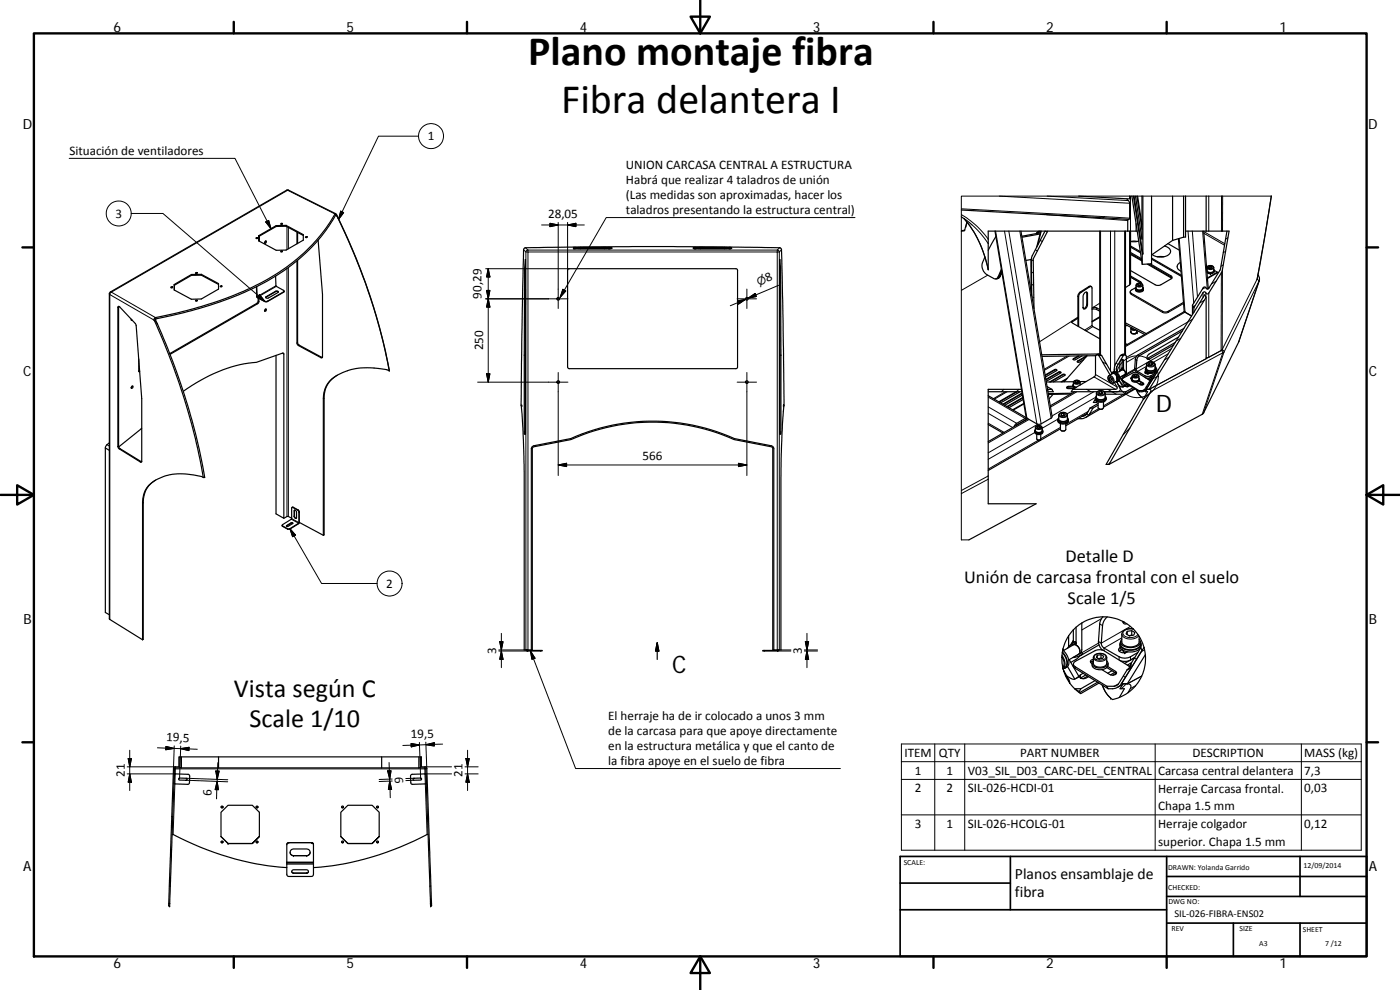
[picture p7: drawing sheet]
<svg xmlns="http://www.w3.org/2000/svg" width="420mm" height="297mm" viewBox="0 0 420 297" stroke-linecap="round" stroke-linejoin="round" font-family="sans-serif">
<defs><g id="words">
<g font-size="12.6">
<text x="158.5" y="19.4">Plano montaje fibra</text>
<text x="168.4" y="33.8">Fibra delantera I</text>
</g>
<g font-size="7.9">
<text x="70.2" y="209.3">Vista según C</text>
<text x="74.9" y="218.2">Scale 1/10</text>
</g>
<g font-size="7.2">
<text x="346.9" y="123.6">D</text>
<text x="201.7" y="201.8">C</text>
</g>
<g font-size="5.5">
<text x="319.8" y="168.7">Detalle D</text>
<text x="289.4" y="175">Unión de carcasa frontal con el suelo</text>
<text x="320.4" y="181.3">Scale 1/5</text>
</g>
<g font-size="4.7">
<text x="304.6" y="263.9">Planos ensamblaje de</text>
<text x="304.6" y="269.3">fibra</text>
</g>
<g font-size="4.2">
<text x="34" y="9.6">6</text>
<text x="104" y="9.6">5</text>
<text x="174" y="9.6">4</text>
<text x="244" y="9.6">3</text>
<text x="314" y="9.6">2</text>
<text x="384" y="9.6">1</text>
<text x="6.8" y="38.7">D</text>
<text x="410.6" y="38.7">D</text>
<text x="7" y="112.9">C</text>
<text x="410.8" y="112.9">C</text>
<text x="7" y="187.1">B</text>
<text x="410.8" y="187.1">B</text>
<text x="7" y="261.3">A</text>
<text x="410.8" y="261.3">A</text>
<text x="34" y="290.4">6</text>
<text x="104" y="290.4">5</text>
<text x="174" y="290.4">4</text>
<text x="244" y="290.4">3</text>
<text x="314" y="290.4">2</text>
<text x="384" y="290.4">1</text>
</g>
<g font-size="3.9">
<text x="20.8" y="46.5">Situación de ventiladores</text>
<text x="128.4" y="42.1">1</text>
<text x="187.8" y="50.7">UNION CARCASA CENTRAL A ESTRUCTURA</text>
<text x="187.8" y="55.2">Habrá que realizar 4 taladros de unión</text>
<text x="187.8" y="59.7">(Las medidas son aproximadas, hacer los</text>
<text x="34.7" y="65.3">3</text>
<text x="164.5" y="65.4">28,05</text>
<text x="187.8" y="64.2">taladros presentando la estructura central)</text>
<text x="144.5" y="89.6" transform="rotate(-90 144.5 89.6)">90,29</text>
<text x="230.3" y="84.7" transform="rotate(-23 230.3 84.7)">8</text>
<text x="145" y="105.2" transform="rotate(-90 145 105.2)">250</text>
<text x="192.9" y="138">566</text>
<text x="115.9" y="176.3">2</text>
<text x="148.9" y="196.2" transform="rotate(-90 148.9 196.2)">3</text>
<text x="240.6" y="196.2" transform="rotate(-90 240.6 196.2)">3</text>
<text x="123.3" y="221.5" transform="rotate(-2 123.3 221.5)">19,5</text>
<text x="182.5" y="216">El herraje ha de ir colocado a unos 3 mm</text>
<text x="182.5" y="220.5">de la carcasa para que apoye directamente</text>
<text x="49.8" y="222.4" transform="rotate(2 49.8 222.4)">19,5</text>
<text x="182.5" y="225">en la estructura metálica y que el canto de</text>
<text x="271.4" y="227.1">ITEM</text>
<text x="281.8" y="227.1">QTY</text>
<text x="306.1" y="227.1">PART NUMBER</text>
<text x="357.9" y="227.1">DESCRIPTION</text>
<text x="391.4" y="227.2">MASS (kg)</text>
<text x="37.5" y="233.1" transform="rotate(-90 37.5 233.1)">21</text>
<text x="118.5" y="233" transform="rotate(88 118.5 233)">6</text>
<text x="138.8" y="233.1" transform="rotate(-90 138.8 233.1)">21</text>
<text x="182.5" y="229.5">la fibra apoye en el suelo de fibra</text>
<text x="274.5" y="232.5">1</text>
<text x="284" y="232.5">1</text>
<text x="290.4" y="232.5">V03_SIL_D03_CARC‐DEL_CENTRAL</text>
<text x="347.5" y="232.5">Carcasa central delantera</text>
<text x="391.4" y="232.5">7,3</text>
<text x="63.5" y="238.8" transform="rotate(-88 63.5 238.8)">6</text>
<text x="274.5" y="237.8">2</text>
<text x="284" y="237.8">2</text>
<text x="290.4" y="237.8">SIL‐026‐HCDI‐01</text>
<text x="347.5" y="237.9">Herraje Carcasa frontal.</text>
<text x="391.4" y="237.8">0,03</text>
<text x="347.5" y="243.2">Chapa 1.5 mm</text>
<text x="274.5" y="248.4">3</text>
<text x="284" y="248.4">1</text>
<text x="290.4" y="248.4">SIL‐026‐HCOLG‐01</text>
<text x="347.5" y="248.5">Herraje colgador</text>
<text x="391.4" y="248.4">0,12</text>
<text x="347.5" y="253.8">superior. Chapa 1.5 mm</text>
</g>
<text font-size="3.3" x="227.7" y="85.8" transform="rotate(-23 227.7 85.8)">⌀</text>
<text font-size="3.1" x="352.5" y="275.2">SIL‐026‐FIBRA‐ENS02</text>
<g font-size="2.4">
<text x="271.2" y="259.7">SCALE:</text>
<text x="350.6" y="260.9">DRAWN: Yolanda Garrido</text>
<text x="391.2" y="260.6">12/09/2014</text>
<text x="350.6" y="267">CHECKED:</text>
<text x="350.6" y="271.4">DWG NO:</text>
<text x="351.6" y="279.3">REV</text>
<text x="372" y="279.4">SIZE</text>
<text x="391" y="279.5">SHEET</text>
<text x="377.9" y="283.8">A3</text>
<text x="397.7" y="283.8">7 /12</text>
</g>
</g></defs>
<g fill="none" stroke="#000" stroke-width=".36">
<path d="M323.8 58.8l15.2 .9v-.9M338.2 59.6l.8 1.3v4.6l-.2 .3-50.3-2.8M339.7 58.8l3.1 20.5M340.2 58.8l2.6 17.4M340.3 58.8l2.7 17.4M341.2 58.8l1.5 10M341.4 58.8l1.3 8.7M342.7 58.8v13l-1.9-13M343 58.8v17.4M345.6 58.8v20.4l-2.8 .1M351.9 58.8v13.3l3.9-1v-12.3M355.2 58.8v12.4"/>
<path d="M362 58.8v10.5M381.6 58.8l-4.2 24.6M77.2 71.5l-.3 .1M77.7 70.7v1.6zM79.6 72.3h.2a.33 .33 0 0 1 .1 .5 .33 .33 0 0 1-.5 0zM79.7 72.3l-.3 .6M82.9 67.7v.2l-5.2 3M82.9 67.7l-5.2 3M84.4 67.3h.3M84.7 75.5l-.4 .1M85.9 67.9l5.1 2.8M85.9 67.6v.3h-3"/>
<path d="M85.9 67.6l5.1 2.8v1.7l-5.1 2.9-3 .1-5.2-2.8M85.9 67.6l-3 .1M89.1 69.6v3.6M89.3 78.1v24.9l.5 .5 7 3.8M89.3 69.7v3.3M92.1 71.2l-.3 .1M95.5 72.1l1.3 16.2v18.9l-.2 .2-7.1-3.7-.3-.4-.1-25M100.8 64.1l-14.2-7h-.6l-52.9 30.5-.3 .4v97.7l10 6.3M172.1 74.2h.6zM172.1 74.6h.6zM174.2 74.2v.3l-1.4 .1M174.2 74.2h7.3"/>
<path d="M174.2 74.2l-2.1 .1v.3M181.5 74.2v.3h-7.3M181.5 74.2l2.1 .1v.3h-11.5M181.5 74.5l1.5 .1M182.6 74.2h.6zM182.6 74.6h.6zM208.3 74.6h.6zM208.3 74.2h.6zM210.2 74.2v.3l-1.5 .1M210.2 74.2h7.3M217.5 74.2v.3h-7.3M217.5 74.2l2.1 .1v.3h-11.5v-.3l2.1-.1"/>
<path d="M217.5 74.5l1.4 .1M218.8 74.2h.5zM218.8 74.6h.5zM234 77.9l.3 2.6v49.7h-.3v-.4zM288.5 65.1l3.1 2.3M289.3 65.6a33.1 33.1 0 0 1 7.3 15.4v-11.7h42.7M290.2 66.7l-.7 2.4-1 .3M295.6 77.1a4 4 0 0 0-.8 3.4l1 1.6 2.3 1.4a.93 .93 0 0 0 1.5-.5l.9-2.2M298.9 71l-2.3 4.1M306.4 69.3l9.4 55.7-.3 .5-3.6 1.8h-.6l-3.3-2-9.4-56M309.5 78.1v9.7M309.5 77.9l-1.6 .2"/>
<path d="M311.3 69.7l-.2 .3zM311.4 69.6v.1M311.8 69.3l.1 .1M312 69.5l.3 .1M312.1 69.4v.1M312.1 69.4l-.5 .1-.5 .5M312.1 70.2l-5.4 1M312.2 69.8l-5.5 1.1M312.3 69.5l-.8 .5M312.3 69.3l-1.2 4.9M313.6 69.3l-4 7.9 .1 11.5M314.4 69.3l-4.3 8.4 .2 14.9"/>
<path d="M330 69.3v37M337.8 69.3v37.3l-.7-.4-.8 .5M338.7 65.8l-.3 .2v3.3M339.3 69.3h2M339.3 76.3l3.3 2M339.3 69.3v15.9l-1.5 1.1M339.3 75.8l3.3 1.8M339.3 74.1l3 1.7M339.3 73.8l2.9 1.7M339.3 76.1l3.3 1.9M339.3 72.4h2M341.7 72.3l-1.2 .2-1.2-.1"/>
<path d="M342.8 76.2v3.1M343 76.2h-.2M344.3 79.2l7.4 4.3M344.7 79.2l7 4.2M345.2 79.2l6.2 3.5 .3 .3v.5l-3.3 1.9-1.3 .2-7.8-4.4M345.6 77.7l9 5.2M345.6 77.4l8.9 5.2M347.3 77h2M349.5 73.8a1.66 1.66 0 0 1 1.6 2.2 4.2 4.2 0 0 1-5.3 .3M350.5 73.1l3.4 2M351.9 72.1l-6.3 4.4M353.7 71.6l1.7 21.9"/>
<path d="M354.2 78.8a1.35 1.35 0 0 0-.9 1.3 1.35 1.35 0 0 0 1.1 1.3M355.8 69.3h6.2M361.2 69.3l1.4 17.4M362 69.3h6.9l-2.1 11.8-4 6.8a.58 .58 0 0 1-.7 .3 .58 .58 0 0 1-.4-.6l-.5 .1-2.9 4.6M362 79.8l.4 .1M362.9 79.9h.5l.4 .2-.1 .3-.6 .1-.4-.2zM362.9 79.9v.5M363.4 79.9l.1 .6M368.2 69.3l-2 11.5-3.4 5.7a.57 .57 0 0 1-.7 .2 .57 .57 0 0 1-.4-.6l-.5 .1-3.3 5.4M35.4 92l.5 .1 4.7 5 .3 .6 1.6 21.9-.1 19.1-6.6-4-.4-.6zM35.6 91.9v42.1l.4 .6 6.5 4M39.4 95.8v.3h.3"/>
<path d="M39.5 95.9l-.1 .1M51.4 86.3h.3M52.3 85.4v1.6M57.5 82.4v.2l-5.2 3M57.5 82.4l-5.2 3M58.7 90.1l.5 .1-.4 .1zM58.8 82h.3M59.1 90.3h-.3M60.4 82.3v.3h-2.9M60.4 82.3l5.2 2.8v1.6l-5.2 3-3 .1-5.1-2.8M60.4 82.3l-2.9 .1M60.4 82.6l5.2 2.7"/>
<path d="M66.2 86h.3M77 86l.1 3.2 2.7 1.4 5.3-2.9 .2-.3M77.5 89.4v1.1l-.4 .5-26.2 15.1M77.7 89.6v1.1l-.4 .4-26.3 15.2M79.6 92.8l.2-.1a.32 .32 0 0 1 .1 .5 .32 .32 0 0 1-.5 0zM79.7 92.7l-.3 .6M79.8 89.1l2.9-1.7a.45 .45 0 0 1 .5-.1 .45 .45 0 0 1 .3 .4l-2.9 1.7a.46 .46 0 0 1-.5 .1 .46 .46 0 0 1-.3-.4zM82.7 82.8l.1 3 2.4 1.4 .1 .2-5 3h-.7l-2.4-1.2-.1-3.2M83.6 87.6l-.3-.2-.6 .1-3 1.8M157.7 86.8l-.1 19.8M170.5 80.7h50.7l.1 .4-.1 29.3-.4 .2h-50.1l-.4-.5v-29zM234 86.8v19.8h.4"/>
<path d="M299.3 83.5l-.2 .1M300.6 81.2l-.1 .1M300.6 81.3l-.9 2-.9 .4M300.7 81.7l-.7 1.5-.7 .4M300.8 82.2l-.4 .1M323.5 95.2l-1.9 1.2v.3l8.4 4.9M323.5 95.5l-1.8 1.2M323.7 98v-9.2l.5-.9 2.9-1.9h.4l.2 .4v11.3l2.3 1.4M325.6 87.8l.5-.2 .3 .3v3.5a1.03 1.03 0 0 1-1.3 1.2l-.1-3.6zM326.1 87.6v3.9a1.31 1.31 0 0 1-.9 1.1M327.5 86l-.5-.1-2.8 1.8-.7 .8v9.4M327.7 92.5l.4-.3h.6l1.3 .7"/>
<path d="M327.7 92.8h1.2l1.1 .5M330 95.2l-2.3 1.4M330 95.1l-2.3 1.3M337.8 96.9l6.2 3.2M337.8 97.4l5.7 3M338.2 97.6l-.4 .3M339.2 87.5v.4M339.3 82.8l3.1 1.8 .2 .5M339.4 99.5l.2 .6 1 .1 .7-.4-.1-.3M339.4 98.6a1.02 1.02 0 0 0 1.5 .4M339.4 98.6v1.1M339.5 99.8l.6 .3"/>
<path d="M339.6 98.3l-.2 .3M339.7 98.4a.61 .61 0 0 0 .3 .5 .61 .61 0 0 0 .7 0M340.8 86.7a1.2 1.2 0 0 0 1.9 .8l.4-.2v-.6M340.8 86.4a1.19 1.19 0 0 0 1.2 1 1.19 1.19 0 0 0 1.1-1M340.8 86.3l-1.5 1 .1 .6 9.7 5.6 .8 .1 .7-.2 4.6-2.7M340.8 86.6v.1M340.9 100l-.2 .2M340.9 100l-.8 .1M341 86.1a.79 .79 0 0 0 .1 .9 .79 .79 0 0 0 1 .1 .72 .72 0 0 0 .8-.2 .72 .72 0 0 0 .1-.8M341.2 99.9l-.3 .1M341.2 99.6l.1 .2M341.2 99.1v.6l-.3 .3"/>
<path d="M341.4 85.4l.4-.3 .6 .1 .1 .3-.4 .3-.5-.1zM341.8 85.6l-.1 .1M341.8 85.1v.5M341.8 85.6l.4 .1M342.4 85.2v.4M343.1 86.6a1.3 1.3 0 0 1-1.1 .8 1.3 1.3 0 0 1-1.2-.7M354.9 99.3l-13.1 7.5-.6 1-.2 2.9M355.3 98.5l-14.1 8.2-.5 1.1-.2 2.7M355.4 93.5l-17.6 10.2M355.4 93.5l.3 .2zM355.7 93.7l1.9 1.1M357.9 91.6v2.8"/>
<path d="M357.9 91.6l.4 .7M358.3 92.3v1.4M362 89.2v18.4M362.2 81.8a1.33 1.33 0 0 0 2.3-.6l.8 .6-2.9 1.8M362.3 80.8l-.1 .1M362.9 86.3l-.3 .2M363.3 82.1h.1M363.4 80.4l-.4 .1M364.3 80.8a.76 .76 0 0 1-.1 .9 .76 .76 0 0 1-.9 .2l-1.1-.4M365.3 81.7l-2.9 1.7M377.5 82.5l.5 .8v.8l-6.2 18.4-10.7 21.6-28.3 15.2M39.7 115.8l-.3 .6"/>
<path d="M41.6 107.7v3.7l.3 .1M41.9 111.3l-.2 .1M84.8 106l.4 .2v49.3l-2.4-1.3v-47.6M85.2 106.2l-.4-.3-7.8 2.8a43.2 43.2 0 0 0-22 8.7M101.2 112.6a7.5 7.5 0 0 0-3.9 6.9v41l-.3 .1M116.8 111.3a19 19 0 0 0-17.1 2.3 7.6 7.6 0 0 0-2.7 6.1v40.9M116.8 111.3a173.7 173.7 0 0 0-16-46.8 56 56 0 0 1-27.3 23.2 141.6 141.6 0 0 1-26.8 8.1v.1a197.2 197.2 0 0 1 14.7 47.4h-.4M116.8 111.3a174.4 174.4 0 0 0-16.1-47.2 57.2 57.2 0 0 1-28.6 23.7 132.2 132.2 0 0 1-25.7 7.6l-.2 .4a199.8 199.8 0 0 1 14.8 47.5M157.3 106.6l.1-26 .3-2.7v52.3M157.3 106.6v23.6h.4l-.1-23.6M157.3 106.6h.3M296.6 118.7l11.4 6.6"/>
<path d="M296.6 117.5h10.1M305 117.5l-5.2 3.1M305.3 117.5l-5.4 3.1M305.7 117.5l.1 .1M305.9 117.5l-5.6 3.4M306.5 116.8h-9.9v34.4h14.3l-20.1 10.8M306.8 118l-5.8 3.3M306.8 118.2l-5.7 3.1M306.8 118.5l-5.2 3.1M306.9 119.3l-4.7 2.7M307 119.4l-4.6 2.7M307.1 119.9l-4.3 2.4"/>
<path d="M313.6 112.5l2.9-1.6a.37 .37 0 0 1 .4-.1 .37 .37 0 0 1 .3 .3l-3.5 2M313.9 113.8l3.8-2.2a.33 .33 0 0 1 .5-.1 .33 .33 0 0 1 .1 .4l-4.3 2.5M314.2 116l1.5 .8M314.4 116.8h1.3M315.7 116.8l.4 .7h-1.6M316 118.3l-1.2 1.4M316.1 114.6l3.5-2a.34 .34 0 0 0-.2-.4 .34 .34 0 0 0-.4 .1l-4 2.3M317.2 111.1l-.6-.1-2.9 1.7M318.4 111.8l-.6-.1-3.9 2.3M319.6 112.6l-.6-.1-3.7 2.1M320 113.8l-1.3 .8M320.3 113.5l-1.8 1.1"/>
<path d="M321.3 118.2l-6.7 .1M321.7 118l-7.1 .1M321.9 116.8l-.4 .7h7.8M322 115.6l.1 .5 .4 .4M322 115.9l-1.5 .1a.34 .34 0 0 0-.4 .3 .34 .34 0 0 0 .4 .3h1.8M322.1 116.1l-1.6 .1-.3 .2M322.1 115.2a.67 .67 0 0 0 0 .8 .67 .67 0 0 0 .8 .3M322.2 114.5l-8.2 .1M322.5 117.5l-7.3 4.3M322.8 114.4l.5-.1 .4 .2-.1 .4h-.6l-.4-.2zM322.8 114.4v.4M323.3 114.3l.1 .6"/>
<path d="M323.3 114.8l-.4 .1M323.9 106.8l-1.8 1.1M324.2 115.2l.1 .2M324.2 115.5v-.8a1.13 1.13 0 0 0-2.1 0l.1 1 .9 .5M324.7 106.8l-2.1 1.2a.29 .29 0 0 1-.4 0 .29 .29 0 0 1 0-.4l1.4-.8M326 114.5h-1.9M326.1 106.9l-2.8 1.7M326.1 106.7l-2.8 1.7a.37 .37 0 0 0 .2 .4 .37 .37 0 0 0 .5-.2l1.2-.7M326.3 106.7l-6.9 7.9M328.8 119.5a1.62 1.62 0 0 0 2.5 1l.5-.4 .2-.6M328.8 119.7l-.7 1.1h.9M328.9 106.7l-16.2 .2"/>
<path d="M328.9 119.1a1.56 1.56 0 0 0 2.5 1l.4-.4v-.6a1.02 1.02 0 0 1-.2 1.1 1.02 1.02 0 0 1-1.1 .2 1.2 1.2 0 0 1-1.6-1.3zM329 118.8a.93 .93 0 0 0 .2 1 .93 .93 0 0 0 1 .2 1.03 1.03 0 0 0 1.2-.1 1.03 1.03 0 0 0 .3-1.1M329.3 117.5l.6-.3a1.4 1.4 0 0 1 1.8 .8v1.2a1.5 1.5 0 0 1-2.7 0v-1.2zM329.6 106.2l-17 .2M329.7 106.2h.3M329.8 106.7l3.4 5.8M329.8 106.7h.8M329.8 106.7a.55 .55 0 0 0-.7-.2 .55 .55 0 0 0-.3 .6v5.3l-.2 .5-6.7 3.9M329.9 117.6v.5M329.9 117.6l.6-.1 .5 .3-.1 .4-.7 .1-.5-.3zM330 106.3l-.4-.1-.6 .3M330 106.3l.6 .4"/>
<path d="M330.5 117.5l.1 .7M330.5 118.2l-.4 .1M330.6 106.7l3.1 5.3M331.7 118.3h5.8M331.7 117.5h-.3h6.5M332.7 112.8l1.1-.7a1.48 1.48 0 0 1 1.3 2.2l-1 .6a1.5 1.5 0 0 1-1.4-2.1zM332.9 113.5l.3-.2 .5 .3 .1 .7-.3 .2-.5-.3zM333.2 113.3l-.3 .2M333.5 112.3a.92 .92 0 0 1 .9-.4 .92 .92 0 0 1 .7 .8 1.04 1.04 0 0 1 .5 1 1.04 1.04 0 0 1-.8 .9M333.6 113.6v.2M333.6 113.8l.1 .1M333.6 113.8l-.6 .4"/>
<path d="M334 111.7a1.77 1.77 0 0 1 2.1 2.2l-.5 .5M334.4 110.8v.7M334.4 114.7l.9 1.7-.5 .4h-12.9M335.1 114.6l.9 1.5a.89 .89 0 0 1 .1 1 .89 .89 0 0 1-.9 .4M335.2 114.5a1.53 1.53 0 0 0-.4-2.6l-.4-.2-.7 .3a1.03 1.03 0 0 1 1.8 .5 1.22 1.22 0 0 1-.3 2M335.3 111.8l1.5-.8a.9 .9 0 0 1 .8 1.3M335.8 115.6l1.2 .5M335.9 114.2l1.1 1.9M336.2 113.2l1.4 2.5M336.3 106.7l-1.7 2.8-.1 2M336.3 106.7h.8M336.8 107.9v2.7"/>
<path d="M336.8 110.3l-.3 .6M336.8 113.8l.2 .7 5 3M336.8 114.2h.1M337.1 110.5l.1 .2-.3 .2M337.1 110.5l-.2 .1M337.1 110.5l-1.2 1M337.1 110.8l-.1 .1M337.1 106.7a.53 .53 0 0 1 .7-.2 .53 .53 0 0 1 .2 .6v5M337.1 106.7l-1.9 3.3a1.61 1.61 0 0 0 .2 1.8M337.2 110.7v.3M337.2 110.7v-2.5a.41 .41 0 0 0-.4-.4 .41 .41 0 0 0-.5 .4l-.2 .7v2.4M337.2 111l.5 .5 .1 .5"/>
<path d="M337.6 112.3l-1.5 .9M337.6 115.7l-.6 .4M337.6 115.7l-.4 .3M337.6 112.3l.4-.2 .2 .2M337.7 112.6l-1.3 1M337.8 103.1l.5 .3M337.9 117.5l-.4 .8M337.9 112.2h-.2M337.9 115.9v.1M338.2 112.3l-1.5 .6M338.2 112.3l-.3 .2M338.3 115.2l-.6 .3a.54 .54 0 0 0 .4 .6 .54 .54 0 0 0 .6-.1l.4-.3"/>
<path d="M338.7 115.5l-.8 .5M338.9 115.6l-.6 .5M339.6 113.7a1.2 1.2 0 0 0 1.9 .9l.5-.4v-.5M339.8 113.4l-.4 .2M339.8 113.3a.68 .68 0 0 0-.1 .9 .68 .68 0 0 0 .8 .2 .86 .86 0 0 0 1.1-.1 .86 .86 0 0 0 .2-1M339.8 113.2a.33 .33 0 0 0-.5 .2 .33 .33 0 0 0 .3 .4M340 116.3l-2.1 1.2M340.1 100.1h-.3M340.1 100.1l.2 .1M340.4 112.5l.5-.1 .4 .3-.1 .3-.6 .1-.4-.3zM340.4 112.5v.4M340.4 116.6l-2.9 1.7"/>
<path d="M340.5 110.5l.7 1.3M340.5 110.5l.5 .2M340.6 116.7l-9.4 5.5M340.6 111l-2.9 1.7M340.9 112.4l.1 .6M340.9 112.9l-.4 .1M341 110.7l.3 .7 2.8 1.5 1.3-.1 1-.7M341.1 111.7h.1M341.1 117l.7 1.3 1.4 1.4M341.8 114.4l1.4 .9M341.8 117.2l.2 .3M341.9 114.2l1.3 .8a.55 .55 0 0 1-.3 .6 .55 .55 0 0 1-.7-.2l-1.2-.7"/>
<path d="M342.6 114.9l-.7 .3M343 115.1l-.6 .4M343.2 115.2l-.5 .3M343.7 113.3a2.12 2.12 0 0 0 2.3-.4l-1.5 .9M343.8 110.9a1.63 1.63 0 0 0 2.5 1l.6-.5 .1-.5M343.8 111.4a.48 .48 0 0 0-.1 .7 .48 .48 0 0 0 .7 .1l.6-.2M343.9 110.5a1.58 1.58 0 0 0 2.7 .8l.2-.8a1.02 1.02 0 0 1-.2 1 1.02 1.02 0 0 1-1.1 .3 1.17 1.17 0 0 1-1.6-1.3zM344 116.8l17.5-28.3 .5 .7-17.1 27.6M344 116.8a1.91 1.91 0 0 1-2 .7M344.1 110.1a.79 .79 0 0 0 0 .9 .79 .79 0 0 0 .8 .4 1.29 1.29 0 0 0 1.9-1.1l-.1-.2M344.1 111.7l-.4 .2M344.2 116.9l-.8 .4"/>
<path d="M344.2 111.8l.1 .2M344.2 116.8l-.4 .7h.6l-12.4 21.8h.8M344.3 108.9l.2-.1a1.49 1.49 0 0 1 2.2 .5v1.2a1.49 1.49 0 0 1-2.6 0v-1.3zM344.3 112l.2 .1M344.3 112h.1M344.5 112.1v.1M344.5 112.1h.1M344.9 114.7l-1.4 2.2-.6 .3h-1.1M344.9 108.9v.5M344.9 108.9l.6-.1 .5 .3-.1 .4-.7 .1-.5-.3zM344.9 116.8l.4 .2v.5l-12.5 21.8M344.9 116.8h-.9"/>
<path d="M345.1 114.2h.1M345.3 114.2l-4.4-2.5-.7 .1-3.3 1.8v.6l4.9 3M345.4 113.8l1.5-2.4 .2 .4-3.1 5M345.4 113.8v.6l-.5 .3M345.4 113.8l-.5 .9M345.5 113.6l-.6 .4M345.5 108.8l.1 .7M345.5 109.5l-.3 .1M347.1 111.7v.1M352.7 102.7l-8.5 4.9M353.7 101.1l-8.8 5.1a.83 .83 0 0 0-.7 .8 .83 .83 0 0 0 .5 .8l7.5-4.3M31.6 134.4l1.2 .7"/>
<path d="M31.6 134.4v49.4l1.2 .6M32.8 132.9l-.8 .6-.4 .9M42.5 128.5l-6.9 5.6M156.5 121.5l.1 .6zM235.2 121.5v.6zM235.3 121.6h.1M235.3 121.6l-.6 9-.3 9.9v54.5h-2.2M235.3 121.6l-.7-44-.1-2.9-.5-.4-44.2-.3-32.2 .3-.5 .6-.6 32.7a190.9 190.9 0 0 0 .5 23l.3 10.9v53.5h2.2M296.6 127.4l4.4 2.5M307.3 121.1l-3.4 1.9M307.3 121.2l-3.2 1.9M307.9 126l-3 1.7"/>
<path d="M308.1 125.4l-3.1 1.7-.7 .9M308.4 125.6l-11.8 6.9M310.6 129.2a1.25 1.25 0 0 0 1.1 .9 1.25 1.25 0 0 0 1.2-.7M310.6 129.3a1.24 1.24 0 0 0 1.1 .9 1.24 1.24 0 0 0 1.2-.9M310.7 128.8a.7 .7 0 0 0 .1 .9 .7 .7 0 0 0 .8 .2 .91 .91 0 0 0 1.3-1l-.2-.1M310.8 128l.6-.3 1 .1 .3 .4v1a1.14 1.14 0 0 1-2 0zM311.1 130.3v1.4l.2 .3M311.3 128v.4M311.3 128l.6-.1 .4 .2-.1 .3-.6 .1-.4-.2zM311.3 132h.8M311.9 127.9l.1 .6M311.9 128.4l-.4 .1"/>
<path d="M312.2 132h-.1M312.3 130.3v1.4a.72 .72 0 0 1-1 .3M312.9 129.2a1.18 1.18 0 0 1-.6 1.2 1.18 1.18 0 0 1-1.3-.2l-.3-.2-.2-.6M317.4 126a1.76 1.76 0 0 0 3 .8l.2-.8M317.6 125.7a1.54 1.54 0 0 0 2.5 .9l.4-.4v-.5M317.6 125.7a1.04 1.04 0 0 0 1.3 1.3 1.18 1.18 0 0 0 1.6-1.3M317.7 125.3a.91 .91 0 0 0 .2 1.1 .91 .91 0 0 0 1 .2 1.01 1.01 0 0 0 1.1-.2 1.01 1.01 0 0 0 .3-1.1M318 124.1l.2-.1a1.46 1.46 0 0 1 2.1 .5v1.2a1.51 1.51 0 0 1-2.6 0v-1.2zM318.3 128.7l-21.7 12.5M318.3 127.1v1.7a.93 .93 0 0 0 1.6 0v-1.7M318.5 129.2l.6 .1 .5-.1M318.6 124.1v.5"/>
<path d="M318.6 124.1l.6-.1 .5 .3-.1 .4-.7 .1-.5-.3zM319.2 124l.1 .7M319.2 124.7l-.4 .1M326.2 124.1l-6.3 3.6M327.1 122.4l-1 1.9-.8 .5-.5 .1M327.1 122.4h.9M328 122.4l-1.1 2a3.2 3.2 0 0 1-2.4 1.2h-1M329.2 120.4l-.2 .4M329.4 120.5l-.4 .3M329.6 121.1l-2.5 1.3M329.6 120.6v1.7a.93 .93 0 0 0 1.6 0v-1.7M329.6 121.6l-1.6 .8"/>
<path d="M329.8 122.7l.6 .1 .5-.1M330.1 122.8l-4.2 2.4M331.2 120.5v.1M46.7 144.1a7.3 7.3 0 0 0-3.7 6.8v40.9l-.2 .2M61 143.3a17.3 17.3 0 0 0-14.1 .6 7.2 7.2 0 0 0-4.1 7.1v41M86 157.7l1.4-.9 .5 .1-1.6 1.1-.3-.1zM87.5 155.5l-1.3-.6-1 .6M87.6 152.3l2.1 1.1v3.5l-2.7 1.7-.6 .1-1.7-1.1 2.8-1.8zM87.6 152.2h.4l1.8 1.1v3.4M87.9 157h-.5l-1.4 .9M88.4 153.1l.6 .4v1.8a.42 .42 0 0 1-.6 .2 .42 .42 0 0 1-.1-.6zM88.4 153v2l.5 .5"/>
<path d="M89.8 156.7l7.2 3.9M89.8 156.7l-.2 .4-2.7 1.7-.6-.1-1.6-.8v-.3M158.1 195l.3 .3M158.2 195l4.5 .2v.1h-4.4l-.3-.3M159.5 195v-60.4l.2-.6 .5-.2 11.1-2.2a60.2 60.2 0 0 1 49.1 0l11.1 2.2 .7 .6v60.6M159.5 195h.3v-60.5l.4-.5 11.2-2.1a59.8 59.8 0 0 1 48.9 0l11.1 2.1 .5 .5v60.5h.3M197.2 192.8v5.1M197.2 192.8l.5 2.5h-1zM233.5 195l-4.5 .2v.1h4.4l.3-.3M233.6 195l-.3 .3M318.7 197a2.62 2.62 0 0 1 .2 3.2zM318.7 196.7a3 3 0 0 1 .3 3.9"/>
<path d="M318.8 195.8a3.5 3.5 0 0 1 1 4.3l-.8 .5M318.8 195.8l-.1 1.2M318.8 195.6a3.9 3.9 0 0 1 1.1 4.6l-.8 .4M318.8 195.6v.2M318.9 195.1a4 4 0 0 1 1.4 4.9l-.6 .4M318.9 195.1l-.1 .5M319 194.7l.3 .4M319 194.7l-.1 .4M319.1 195.2l3.1-1.7a1.87 1.87 0 0 1 1.6 2.8l-3.1 1.7M320.4 200l2.1 3.8M320.7 190.8v3.3M320.7 190.8l-.9 1.6-.8 2.3"/>
<path d="M320.9 197.9l2.9 5.1M322.1 192.2l-.6 1.1M322.1 189v3.8M322.1 189l-1.4 1.8M322.1 199.3l.1 .6 .5 .6 9.9 6.2M322.2 199.9l-.1 .1M322.7 192.5l-1.5 1-.9 1M322.7 192.5l.3 .5-.7 .4M322.7 192.5l-.4 .2M322.8 193.1l-.2 .3M322.9 193v.6a1.99 1.99 0 0 1 1.2 1.9M322.9 188.2v4.7"/>
<path d="M323.8 196.2l.8-.5 .3 .5M324.1 196.7l-.9 1-1.8 1.1M324.4 195.9h-.4M324.7 186.9l-2.6 2.1M324.7 186.9l-.2 8.9M324.9 196.2l-1.3 .7-1.7 .4M324.9 196.2l-.4 .3M327.7 199.1a2.07 2.07 0 0 0 2.8 1.8 1.8 1.8 0 0 0 2-1.8M328.1 197.8a.67 .67 0 0 0-.8 .5 .67 .67 0 0 0 .4 .8M328.4 196.6a2.46 2.46 0 0 1 3.7 .5v2a2.32 2.32 0 0 1-4 0v-2zM329.3 196.6l1.1-.2 .8 .5-.2 .6-1.1 .2-.9-.4zM329.3 196.6v.8"/>
<path d="M329.7 192.5a3.7 3.7 0 0 0 1.1 2.5M329.7 192.5l.8 .5M329.9 193.5l-6 3.4M330.4 196.4v1l.3 .2M330.4 197.4l-.8 .2M330.5 193l.2 .7 .5 .6 4.7 2.8a3.6 3.6 0 0 0 3.4 0l2.2-1.3M330.8 195h-.1M331 185.1l-2.8 .3-2.1 .7-1.4 .8M331 185.1l3.1 .3 2.9 1.1M331 185.1l-.9 1.8-.4 5.6M332.1 198.3a1.17 1.17 0 0 1 .3 1.3 1.17 1.17 0 0 1-1.2 .7 2.71 2.71 0 0 1-3.5-1.2l.4-.8-.8 .5M332.3 185.1a3.8 3.8 0 0 0-1.4 2.6l-.4 5.3"/>
<path d="M332.4 200l2.4 1.4a.63 .63 0 0 1 .2 .8 .63 .63 0 0 1-.8 .4l-1-.1-2.5-1.6M336 198.1a4 4 0 0 0 3.3 0l1.2-.8-3 1.8M336.1 193.3a2.44 2.44 0 0 0 3 2.3 2.9 2.9 0 0 0 3.4-1.8v-.5M336.2 194.3a.76 .76 0 0 0-.5 .8 .76 .76 0 0 0 .8 .6l1.2 .2 .8-.3M336.3 192.6a1.62 1.62 0 0 0 1.5 2.3 3.9 3.9 0 0 0 4.6-1.4l-.2-.9M336.3 192.6a2.15 2.15 0 0 0 2.6 2.4 2.79 2.79 0 0 0 3.3-1.7v-.7M336.7 191.8a1.43 1.43 0 0 0-.2 1.5 1.43 1.43 0 0 0 1.4 .8 3.4 3.4 0 0 0 4.3-1.4l-.3-.9M336.8 194.9l-.9 .6M337 195l.2 .6M337 186.5l.3 .1M337 186.5a.76 .76 0 0 0 1.1 .6M337.2 195.6l.4 .2"/>
<path d="M337.2 195.6l.3 .2M337.3 186.6l2.8 2.1M337.3 186.6l-.3 .1M337.5 195.8l.1 .1M337.5 195.8h.1M337.6 195.8l.1 .1M337.6 195.8v.1M338.3 189.4l1.4-.2 .9 .6-.3 .8-1.4 .2-1-.6zM338.3 189.4v1M338.8 199.8l.4 .1h-.3M339.4 199.2l-.5 1.1-.6 .7M339.4 199.2l3-4.8 .4 .7-6.3 10.1"/>
<path d="M339.4 199.2a1.35 1.35 0 0 1-1.1 1.8M339.6 198.8l-1.2 .8M339.7 189.2l.1 1.4M339.7 190.5l-.8 .2M340.1 188.7a2.65 2.65 0 0 0-3.4 1.6v2.3a2.74 2.74 0 0 0 3.5 1.4 1.77 1.77 0 0 0 1.7-1.4v-1.7M340.1 188.7l1.8 2.2M341.9 190.9l1.4 3.3M342.9 195l-.2 .1M343.3 194.2l-6.8 11M343.3 194.2a12.5 12.5 0 0 1-7.4 15.1M343.7 196.4l-5.4 8.8M318.9 200.2l.1 .4"/>
<path d="M319 200.6h.1M319.1 200.6l.1 .6M319.2 201.2l1.6 2.8 .2 1-1.2-2.2zM320.2 202.8l1.5 .9 .8 .1M322.5 206.7h1.9M323.8 203l-.9 .6M323.8 203l-1.3 .8M324.4 203.3v.2M325.1 202l-.8 .5a.68 .68 0 0 0-.2 .9 .68 .68 0 0 0 .9 .2l1-.1 .7-.5M325.9 202.5l-1.6 1M326.4 202.8l-1.3 .8M328.6 204.2l-4.2 2.5-.6 1"/>
<path d="M329.4 204.7l-5.4 3.2M329.9 204.9l-5.6 3.2-1.8-1.4-1.5-1.7M330.8 205.5a7.4 7.4 0 0 0 3.2 4.4l1.9-.6M332.2 205.9l.4 .8M332.2 200.3l2.8 1.8M333.7 201.3l-1.3 .7M334.5 201.8l-1.2 .7M334.9 202l-.9 .6M336.5 205.2a3.5 3.5 0 0 1-2.6 1.5h-1.3M336.5 205.2h1.9a.89 .89 0 0 1 .9 .4 .89 .89 0 0 1-.1 1l-.7 1.3M336.9 205.4l-1.5 .8M337 205.2l-.9 1.5h1.3l-1.5 2.6"/>
<path d="M338.3 201l-2.7 4.4-1.1 .5h-2.3M339.1 200l-7.6-4.7a3 3 0 0 0-2.9-.1l-5.8 3.2a.88 .88 0 0 0-.6 .8 .88 .88 0 0 0 .5 .8l9.5 5.9M52.3 232.2l4.3 .1 .3 .6-.1 2.2-.3 .2-4.3-.1zM53.6 233.6l2.3-.1 .3 .2-.3 .4h-2l-.3-.2zM54 230.4h-1.4l-.2 .3-.6 14.3M54 227.1v3.3h.5h11.1v-3.3M65.6 230.4h48.9M114.5 227.1v3.3M123.4 232.4l4.5-.2 .1 3h-4.5l-.2-.4-.1-1.9zM124.1 233.6l2.1-.2 .3 .4-.3 .3h-2l-.2-.2zM126.1 227.1v3.3h-11.6M126.1 230.4h1.4l.3 .3 .5 14.3"/>
<path d="M51.6 245l.5-14.3 .4-.6h1.2v-3h72.8v3h1.2l.4 .6 .5 14.3M51.6 245l-1 26.8 .3 .3v-1M51.6 245h.2M51.7 250.5v-.1a86.6 86.6 0 0 0 34.4 9.9M51.8 245l-.9 26.1M66.3 242.1l.3 .3 .3-.3M66.3 252.6l.3 .3 .3-.3M68.4 253.1h7.3zM76.9 252.6l.2 .3 .3-.3M76.9 242.1l.2 .3 .3-.3M77.8 251l-2.1 2.1 2.1-2.1v-7.3l-2.1-2.1h-7.3l-2.1 2.1v7.3l2.1 2.1-2.1-2.1M86.7 252.8l-.5 .2-.1 .4"/>
<path d="M86.7 252.8h6.8M87 255.7l.3 .6 .6 .4h4.2M87.4 255l.7-.3h4a1.01 1.01 0 0 1 1 1 1.01 1.01 0 0 1-1 1h-4a1 1 0 0 1-1-.6 1 1 0 0 1 .3-1.1zM93.1 255.7l-.4 .8-.6 .2M93.5 252.8l.3 .1 .3 .5-.3-.5zM94.1 253.4l-.2 9.3-.4 .3h-6.8l-.4-.1-.2-.5v-9M102.5 242.1l.2 .3 .4-.3M102.5 252.6l.2 .3 .4-.3M104.4 253.1h7.3zM113 252.6l.3 .3 .3-.3M113 242.1l.3 .3 .3-.3M113.8 251l-2.1 2.1 2.1-2.1v-7.3l-2.1-2.1h-7.3l-2.1 2.1v7.3l2.1 2.1-2.1-2.1"/>
<path d="M128.3 245h.3M128.3 245l.9 26.1M128.5 250.5l-.1-.1a87.6 87.6 0 0 1-34.3 9.9M128.6 245l.9 26.1M50.6 271.1h.3M87.6 261.5l.3 .5h4.2l.3-.1 .2-.4M87.7 261.1l4.4-.1a.51 .51 0 0 1 .5 .5 .51 .51 0 0 1-.5 .5h-4.2l-.3-.4zM129.2 271.1h.3M129.5 271.1v.7l-.3 .3v-1"/>
<circle cx="77.1" cy="71.4" r=".23"/>
<circle cx="84.5" cy="75.4" r=".24"/>
<circle cx="84.5" cy="67.1" r=".25"/>
<circle cx="91.9" cy="71.1" r=".24"/>
<circle cx="51.5" cy="86.2" r=".25"/>
<circle cx="58.9" cy="81.9" r=".25"/>
<circle cx="66.3" cy="85.9" r=".25"/>
<circle cx="167.5" cy="89.6" r=".4"/>
<circle cx="224.1" cy="89.6" r=".4"/>
<circle cx="342" cy="86" r="1.08"/>
<circle cx="363.3" cy="80.7" r="1.1"/>
<circle cx="39.6" cy="116.1" r=".32"/>
<circle cx="167.5" cy="114.7" r=".39"/>
<circle cx="224.1" cy="114.7" r=".39"/>
<circle cx="340.8" cy="113.3" r="1.1"/>
<circle cx="66.6" cy="252.6" r=".28"/>
<circle cx="66.6" cy="242.1" r=".28"/>
<circle cx="77.1" cy="252.6" r=".27"/>
<circle cx="77.1" cy="242.1" r=".27"/>
<circle cx="102.8" cy="242.1" r=".28"/>
<circle cx="102.8" cy="252.6" r=".28"/>
<circle cx="113.3" cy="252.6" r=".27"/>
<circle cx="113.3" cy="242.1" r=".27"/>
</g>
<g fill="none" stroke="#000" stroke-width=".3">
<path d="M20.8 47.5h49.7l10.8 21.1M86 57.1l14.6 7.1M86.6 57.1l-53.2 30.6M125.6 40.9h-12l-12 24.9-.6-1.4M299.9 58.8l39.1 2.2M314.2 58.8l24.4 1.4M339.3 58.8v10.5M362.8 58.8h3.8M362.8 58.8v10.5M362.8 58.8h-74.3v10.4M366.6 58.8v10.5M366.6 58.8h.3"/>
<path d="M366.9 58.8v10.5M366.9 58.8h14.6M381.5 58.8l-4.3 25M381.5 58.8h.1M39.4 64.1a3.8 3.8 0 0 1-5.6 3.2 3.8 3.8 0 0 1-.3-6.5 3.8 3.8 0 0 1 5.9 2.8v.5h9.5l30.6 26.4M79.7 66.6l.9-.5 .7 2.5zM86.1 68v6.9M86.5 68.2v6.5M100.6 64.1l.2 .4M100.7 64.6l.3 .1M102.2 63.4l.9 .4-1.5 2zM157.1 74.9l.7 .7a.42 .42 0 0 0 .6 0 .42 .42 0 0 0 0-.6"/>
<path d="M157.7 77.9h.1M157.7 74.3l.7 .7M158.4 75l-.3 .1-.3 .5v119.4M158.4 75h74.9M162.5 67.5h12.9M165 67l2.5 .5-2.5 .5zM167.5 66.7v25.9M170.3 66.7v14.4M170.3 67.5l2.5-.5v1zM233.3 75l.3 .1 .3 .5M233.3 75a.42 .42 0 0 0 0 .5 .42 .42 0 0 0 .5 .1h.1M233.9 75.6v119.4"/>
<path d="M233.9 74.3l-.6 .7M234 77.9h.1M234.5 74.9l-.6 .7M256.6 65.3h-74.7l-13.8 23.9M288.5 64.4a26.3 26.3 0 0 1 8.1 7.3M288.5 62.7l42.9 2.3M288.5 69.2v78.9M289.3 65.6a32.9 32.9 0 0 1 7.3 15.2M289.5 69l-1 .2M290.2 66.6l-.4 1.5M291.6 67.4a26.4 26.4 0 0 1 5 5.7M298.8 69.3l9.4 56.2"/>
<path d="M301.5 69.3l9.7 57.9M302.8 69.3l9.7 57.9M306.1 69.3l9.4 56.2M309.5 78.1v9.7M309.5 77.9l.6 .4M310.7 74.9l.6 .4M312.2 72.1l.6 .4M312.5 69.3l-1 4.1M313.7 69.3l.6 .3M314.1 64.4l24.3 1.8M330.3 69.3v37.2M331.4 65l7.6 .5"/>
<path d="M331.4 65l-.4 .3M333.3 69.3v42M334.5 69.3v40.5M337.5 69.3v37.1M339 69.3v16.2M340.9 67.1v2.2M353.9 71.5l1.8 22.2-17.9 10.3M356.5 69.3l1.8 21.6M357.8 69.3l1.6 19.8M360.9 69.3l1.4 17.4M361.2 69.5l6.4 3.6M361.3 70l6.2 3.6"/>
<path d="M367.1 79.5l-.7 .4M367.8 75.4l-.7 .4M368.5 71.4l-.7 .4M32.8 88.2l.2 .2M33 88.4l13.3 7.7M33 88.4v97.5M33.1 87.6l.3 .1M33.4 87.7l13.3 7.6M33.4 87.7l-.4 .7M35.6 92.1l-.2 .1M46.3 96l1 1.2M46.4 95.4l.3 .4"/>
<path d="M77.1 91l.2 .1M77.5 90.4l.2 .1M77.9 88.4l1.5 2-2.2-1.3zM79.9 89v.2M80.3 90.4v.1M82.7 87.4v.1M82.8 85.7l-5.7 3.3M82.9 85.9l-5.7 3.4M85.1 87.6v.1M86.1 80.6v74.4M86.5 80.3v74.7M145.8 89.7h24.6"/>
<path d="M145.8 80.6h25M146 87.1h1l-.5 2.6zM146.5 80.6v34.1M146.5 89.7l.5 2.4h-1zM146.5 80.6l.5 2.5h-1zM157.4 81h.3M157.4 80.5h.3M168.9 86.8l.9 .5-1.7 1.9zM221.2 89.7h5.8M221.3 90.3l2.5-.5-2.1 1.4zM223.8 89.8l-4.6 1.9M224.1 86.7v5.9"/>
<path d="M224.5 89.5l2.1-1.4 .4 .9zM233.7 85.6l-9.2 3.9 2.3-1M234 81h.3M234 80.5h.3M296.4 82.5l-7.9 4.6M299.9 82.9l-.6 .6M299.9 82.9l-.3 .1M300.2 82.9l-.3 .1M300.5 81.3l-.6 1.6M309.6 81.6l.6 .3M309.6 85.3l.6 .3M309.7 89l.5 .3"/>
<path d="M321.6 96.4h.1M321.6 96.4l-9.6 6.2M321.9 96.2v.3M323.5 88.9l.2 .1M324.2 87.7l.2 .1M326.2 91.2l.2 .2M326.2 88l.2 .1M326.8 86h.3M327.7 97.6l-2.2 1.4M327.9 98l-2 1.3M328.1 92.2h.1M329.1 92.4v.5"/>
<path d="M330 91l-1.9 1.2M339.2 87.9l.3 .5M339.3 83.2l2.9 1.6M339.4 99.5v.1M339.5 88v.4M339.5 88.4l9.4 5.3M341 85.6a1.17 1.17 0 0 0 2 0M341.2 85.2a.83 .83 0 0 1 1-.3 .83 .83 0 0 1 .5 .8 .97 .97 0 0 1-1.6-.4zM341.3 99.8h.1M342.2 84.5v.3M342.2 84.8l.3 .2M348.9 93.4v.3"/>
<path d="M348.9 93.7l.7 .2 1-.2M350.6 93.4v.3M351.4 82.7v.4M355.2 91.1l-4.6 2.6M357.9 95.8l-19.9 11.5M358.7 91.7l-.6 .3M361 87.8v1.5M361.4 90.1l-1.4 .8M361.8 86.2l-1 .6M361.9 87.9v1.2M362.3 80.3a1.16 1.16 0 0 0 2 0M362.4 80.1a.95 .95 0 0 1 .9-.5 .95 .95 0 0 1 .8 .7 .96 .96 0 0 1-.9 .4 .96 .96 0 0 1-.8-.6z"/>
<path d="M362.8 87.9v19.3M364.9 84.4l-1.3 .8M366.6 81.8l-.1 23.4M366.9 80.9l-.1 24M377.2 83.8l-10.4 21.1-.3 .3M377.2 83.8l.5 .3 .1 .4-6.1 18.2M377.4 83.4l-.2 .4M377.9 84.3l-10.6 21.3-.3 .3-6.2 18.4M41.8 111.4l.1 .1M89.3 102.8l-.2 .1M89.8 103.5l-.3 .2M96.6 107.2l-.2 .1"/>
<path d="M97.3 119.5l-.3 .2M143.4 114.7h27M146 112.1h1l-.5 2.6zM167.5 111.8v30.9M221.2 114.7h5.8M224.1 111.8v30.9M296.6 119.1l11.1 6.4M296.8 116.8l-.2 .2M301.3 116.8l-.7 .7M301.7 117.5l-3.6 2.1M302.2 117.5l-3.8 2.3M305.2 117.5v.1"/>
<path d="M305.8 116.8l-.8 .7M306.4 118.1v.2M314.8 116.8l-.4 .4M316.5 110.9v.1M317.7 111.6v.2M319 112.3v.2M320.3 106.8l-6.9 4M320.7 115.9v.3M320.9 106.8l-7.5 4.3M322.1 114.7a1.14 1.14 0 0 0 2.1 0M322.2 107.6v.2M322.4 114.3a.97 .97 0 0 1 1.6 .4 .97 .97 0 0 1-.9 .4 .97 .97 0 0 1-.8-.6z"/>
<path d="M323.2 117.5l-7.9 4.7M323.4 108.3v.2M326.1 116.8l1.3 .7M328.3 117.5l-12.6 7.3M328.3 113.1l6.5 3.7M328.8 112.4l6.4 3.7M328.9 119.2l-8.7 5M329 118a1.51 1.51 0 0 0 2.7 0M329.3 117.6a1.36 1.36 0 0 1 2.2 .4 1.3 1.3 0 0 1-2.3-.2zM330 106.3l-.4 .3M330.9 108.6l1.2 .7M332.5 116.8l2.5 1.5"/>
<path d="M332.7 112.9a1.25 1.25 0 0 1 1.2 .7 1.25 1.25 0 0 1-.1 1.3 1.41 1.41 0 0 1-1.1-2zM332.8 112.7a1.49 1.49 0 0 1 1.3 2.2M334.9 114.6l.4 .2M335 108.9l.5 .5M335.2 110v1.5M336 114.4l1.4 1.4M336.8 106.4l.4 .2M336.8 108l.4 .2M337 114.2l-.1 .3M337.2 110.6l-1.2 .7M337.2 118.3l-6 3.5M337.9 115.5v.5"/>
<path d="M339.8 112.9a1.19 1.19 0 0 0 2 0M340 112.5a.84 .84 0 0 1 1-.3 .84 .84 0 0 1 .6 .8 1 1 0 0 1-1.7-.4zM340.6 110.7l-3.8 2.2M340.7 107.8l.5 .3M341 107l-3 1.7M341.2 117l1.2 2M341.6 106.4l.4 .3M343.1 114.9v.3M343.6 116.8l-.7 .4M343.7 112.8v.5M343.8 111.4v.5M344 116.1l.3 .2"/>
<path d="M344.1 109.9l-2.7 1.5v.5M344.1 109.3a1.47 1.47 0 0 0 2.6 0M344.3 109a1.38 1.38 0 0 1 2.2 .3 1.29 1.29 0 0 1-2.3-.2zM344.4 107.5l.5 .3M345.1 117.9l-2 2M345.4 112.8v.5M345.6 113.4l.4 .2M347.3 112.9l-1.4 .8M350.6 106.2l-4.5 2.5M350.8 107.2l-1.3 .8M351.6 104.6l-10.6 6.1M354.4 101.5l-1.4 .8"/>
<path d="M362 107.6l-17.1 9.2 21.7-11.6 .4 .5-21.7 11.8M362.8 107.2h-.8M366.5 105.2l-3.7 2M366.6 105.2a.47 .47 0 0 1 .5-.1 .47 .47 0 0 1 .2 .5l-6.1 18.3M366.8 104.9h.1M32.1 133.4l.7 .4M35.6 133.8l-.2 .2M36 134.6l-.2 .1M42.3 138.5l-.2 .1M157.3 129.6h.3M157.4 130.2h.2M167.5 139.5l2.5-.5v1z"/>
<path d="M167.5 139.5h56.6M221.6 139l2.5 .5-2.5 .5zM234 130.2h.3M234 129.6h.4M296.6 122.1l8.5 4.9M296.6 124l7.3 4.3M296.6 127l4.8 2.7M305.1 127.5h.1M307.7 126l.1 .1M308.8 125.9l-12.2 7M310.5 129.8l-13.9 8M310.7 128.3a1.14 1.14 0 0 0 2 0"/>
<path d="M310.9 128.1a.97 .97 0 0 1 .9-.4 .97 .97 0 0 1 .8 .6 .97 .97 0 0 1-.9 .4 .97 .97 0 0 1-.8-.6zM311.4 127.3l-14.8 8.6M311.6 132.1l-15 8.7M317.6 125.7l-4.9 2.8M317.7 124.5a1.49 1.49 0 0 0 2.6 0M318.1 124.1a1.36 1.36 0 0 1 2.1 .4 1.29 1.29 0 0 1-2.3-.2zM318.3 128.2l-6 3.4M326.6 123.4l-6.7 3.9M326.8 124.5l-.6-.3-1.3 .7M328.5 120.1l.7 .4M329.7 122.6l-2.7 1.6M333.2 138.8l-.6 .5"/>
<path d="M339.1 128.4l-2 2M43 150.9l-.2 .1M84.8 157.8v.1M86 157.7v.1M86.3 158.6v.2M87 158.6l1.7 1.9-.9 .5zM87 158.7l9.5 16.4h16.7M87.4 156.8v.2M87.4 155.8l2.2 1.3M87.5 155.6l2.3 1.1M88 152.2l-.1 .1M88.4 154.9h-.1"/>
<path d="M88.4 153.2l-.1 .1M89.5 153l-.1 .1M89.8 153.6l-.1 .1M288.5 148.1v13.9h2.3M296.6 143.8l-8.1 4.3M296.6 142.8l-8.1 4.4M149.7 195h8.7v-119.4h74.9v119.4M150 192.5h1l-.5 2.5zM150.5 190v10.3M150.5 195.3l.5 2.5h-1zM158.4 195.2v.1h-8.7M159.2 195.3l1.4 2.2-1 .3z"/>
<path d="M159.2 195.3l13.6 35.3h79.4M162.2 195.2v.1M229.5 195.2v.1M233.3 195.2v.1h4.1M234.4 195h3M241.4 195.3h4M241.4 195h4M241.7 192.5h1l-.5 2.5zM242.2 190v10.3M242.2 195.3l.5 2.5h-1zM319 194.9l.3 .2M322.9 192.8l-2.3 1.3"/>
<path d="M328.1 197.3a2.26 2.26 0 0 0 3.3 .9l.5-.3 .2-.6M328.8 196.4a2.28 2.28 0 0 1 3.1 .6 2.05 2.05 0 0 1-3.5 .1zM329.7 193l-7.6 4.3M330 187.2l.9 .5M330.6 185.6l-5.9 3.4M335.9 197.1v.9M336.2 194.3v1M336.7 191.4l-5.4 3.1v.7M336.7 190.3a2.98 2.98 0 0 0 4.1 1.2l.9-.7M339.2 188l-8.7 5M339.3 197.1v1M340.2 188.8a2.51 2.51 0 0 0-3.2 1.1 2.65 2.65 0 0 0 3.9 1l.6-.6"/>
<path d="M340.5 197.4l.6 .4M343.5 195l-.9 .5M319.9 202.9l.5 .3M322.5 206.7l1.4 .8M322.6 200.5l-.2 .1M322.7 200v.5M324.3 202.5v1M330.9 205.6l.8 1.9 1.6 2M334.8 201.4v.5M335.6 205.2l-1.3 .7M337.1 202.9l.7 .3M338 205.2l-1.5 1.5"/>
<path d="M340.8 205.7l-1.6 .9M342.6 202.8l-4.3 2.4M38.2 230.1h14.4M38.2 232.2h14.4M38.5 227.6h.9l-.5 2.5zM38.9 225.1v12.1M38.9 232.2l.5 2.5h-.9zM47.3 224.4l11.9 .4M49.8 224l2.4 .6-2.4 .4zM52.3 223.8l-.2 6.9M52.6 232.2l-.6 18.2M52.6 230.4v.3h-.2"/>
<path d="M54.2 224.6l2.5-.4v1zM54.2 223.9l-.3 9.8M54.5 227.1v3.3M55.9 234.1l12.4 .5M55.9 233.5l12.5 .5M64.8 231.3l1 .1-.6 2.4zM65.2 234.4l.4 2.5h-1zM65.4 228.9l-.4 10.8M116.3 231.3h1.1l-.4 2.5zM116.8 228.8l.3 10.6M117 234.4l.5 2.5h-.9zM117.7 233.7l-3.9 .2"/>
<path d="M117.7 234.3l-3.9 .2M123.4 223.1l2.5 .4-2.5 .6zM124.2 234.1l-2.4 .1M124.2 233.5l-2.4 .1M125.7 227.1v3.3M125.9 222.8l.3 10.9M127.5 230.7h.3M127.5 230.4v.3M127.5 230.7v1.5M127.5 230.7h-74.9v1.5M127.5 230.1h8M127.5 232.2l.7 18.2"/>
<path d="M127.5 232.2h8M127.8 222.7l.3 8M127.8 223.4l2.5-.6v1zM132.8 223.3l-11.9 .4M139.6 232.2h3.9M139.6 230.1h3.9M139.8 227.6h1l-.5 2.5zM140.3 225.1v12.1M140.3 232.2l.5 2.5h-1zM270.5 223.2h138v31.9h-138zM270.5 228.5h138M270.5 233.8h138"/>
<path d="M280.5 223.2v31.9M289.5 223.2v31.9M346.7 223.2v31.9M390.6 223.2v31.9M51.2 255h.3M86.1 259.3h8M86.1 258.7h8M86.1 259h8M86.1 258.8h8M86.7 252.8h.1M88.1 256.7h.1M92.1 256.7h.1"/>
<path d="M93.5 252.8h.1M128.6 255h.3M270.5 244.5h138M50.8 265.9h.3M88.1 262h.1M92.1 262h.1M129 265.9h.3"/>
<circle cx="129.4" cy="40.8" r="3.7"/>
<circle cx="341.3" cy="113" r="6.3"/>
<circle cx="116.9" cy="175.1" r="3.7"/>
</g>
<g fill="#000">
<circle cx="363.3" cy="82.1" r=".18"/>
<circle cx="364.5" cy="81.4" r=".18"/>
<circle cx="322.5" cy="116.5" r=".18"/>
<circle cx="344.5" cy="112.1" r=".18"/>
<circle cx="337.5" cy="195.8" r=".18"/>
<circle cx="319" cy="200.6" r=".18"/>
<circle cx="333.3" cy="209.5" r=".18"/>
<circle cx="68.4" cy="253.1" r=".18"/>
</g>
<g fill="none" stroke="#000" stroke-width=".71">
<path d="M10.2 10h399.9v277h-399.9zM70.2 6.6v3.4M140.2 6.6v3.4M207.3 5h5.8l-2.9 5zM210.2 0v10M280.2 6.6v3.4M350.1 6.6v3.4M6.7 74.2h3.5M410.1 74.2h3.5M.2 148.5h10M5.2 145.6l5 2.9-5 2.9zM410.1 148.5l5-2.9v5.8z"/>
<path d="M410.1 148.5h10M6.7 222.7h3.5M410.1 222.7h3.5M70.2 287v3.4M140.2 287v3.4M210.2 287l2.9 5h-5.8zM210.2 287v10M280.2 287v3.4M350.1 287v3.4"/>
</g>
<path d="M270.1 257h140v30h-140zM303.2 257v16M350.1 257v30M390.2 257v12M270.1 265h33.1M270.1 273h80M350.1 277h60M350.1 269h60M350.1 263h60M370.2 277v10M390.2 277v10" fill="none" stroke="#000" stroke-width=".51"/>
<path d="M197.2 192.8l.5 2.5h-1z" fill="#000" stroke="#000" stroke-width=".36"/>
<g fill="#000" stroke="#000" stroke-width=".3">
<path d="M79.7 66.6l.9-.5 .7 2.5zM102.2 63.4l.9 .4-1.5 2zM165 67l2.5 .5-2.5 .5zM170.3 67.5l2.5-.5v1zM77.9 88.4l1.5 2-2.2-1.3zM146 87.1h1l-.5 2.6zM146.5 89.7l.5 2.4h-1zM146.5 80.6l.5 2.5h-1zM168.9 86.8l.9 .5-1.7 1.9zM221.3 90.3l2.5-.5-2.1 1.4zM224.5 89.5l2.1-1.4 .4 .9zM146 112.1h1l-.5 2.6z"/>
<path d="M167.5 139.5l2.5-.5v1zM221.6 139l2.5 .5-2.5 .5zM87 158.6l1.7 1.9-.9 .5zM150 192.5h1l-.5 2.5zM150.5 195.3l.5 2.5h-1zM159.2 195.3l1.4 2.2-1 .3zM241.7 192.5h1l-.5 2.5zM242.2 195.3l.5 2.5h-1zM38.5 227.6h.9l-.5 2.5zM38.9 232.2l.5 2.5h-.9zM49.8 224l2.4 .6-2.4 .4zM54.2 224.6l2.5-.4v1z"/>
<path d="M64.8 231.3l1 .1-.6 2.4zM65.2 234.4l.4 2.5h-1zM116.3 231.3h1.1l-.4 2.5zM117 234.4l.5 2.5h-.9zM123.4 223.1l2.5 .4-2.5 .6zM127.8 223.4l2.5-.6v1zM139.8 227.6h1l-.5 2.5zM140.3 232.2l.5 2.5h-1z"/>
</g>
<use href="#words"/>
</svg>
